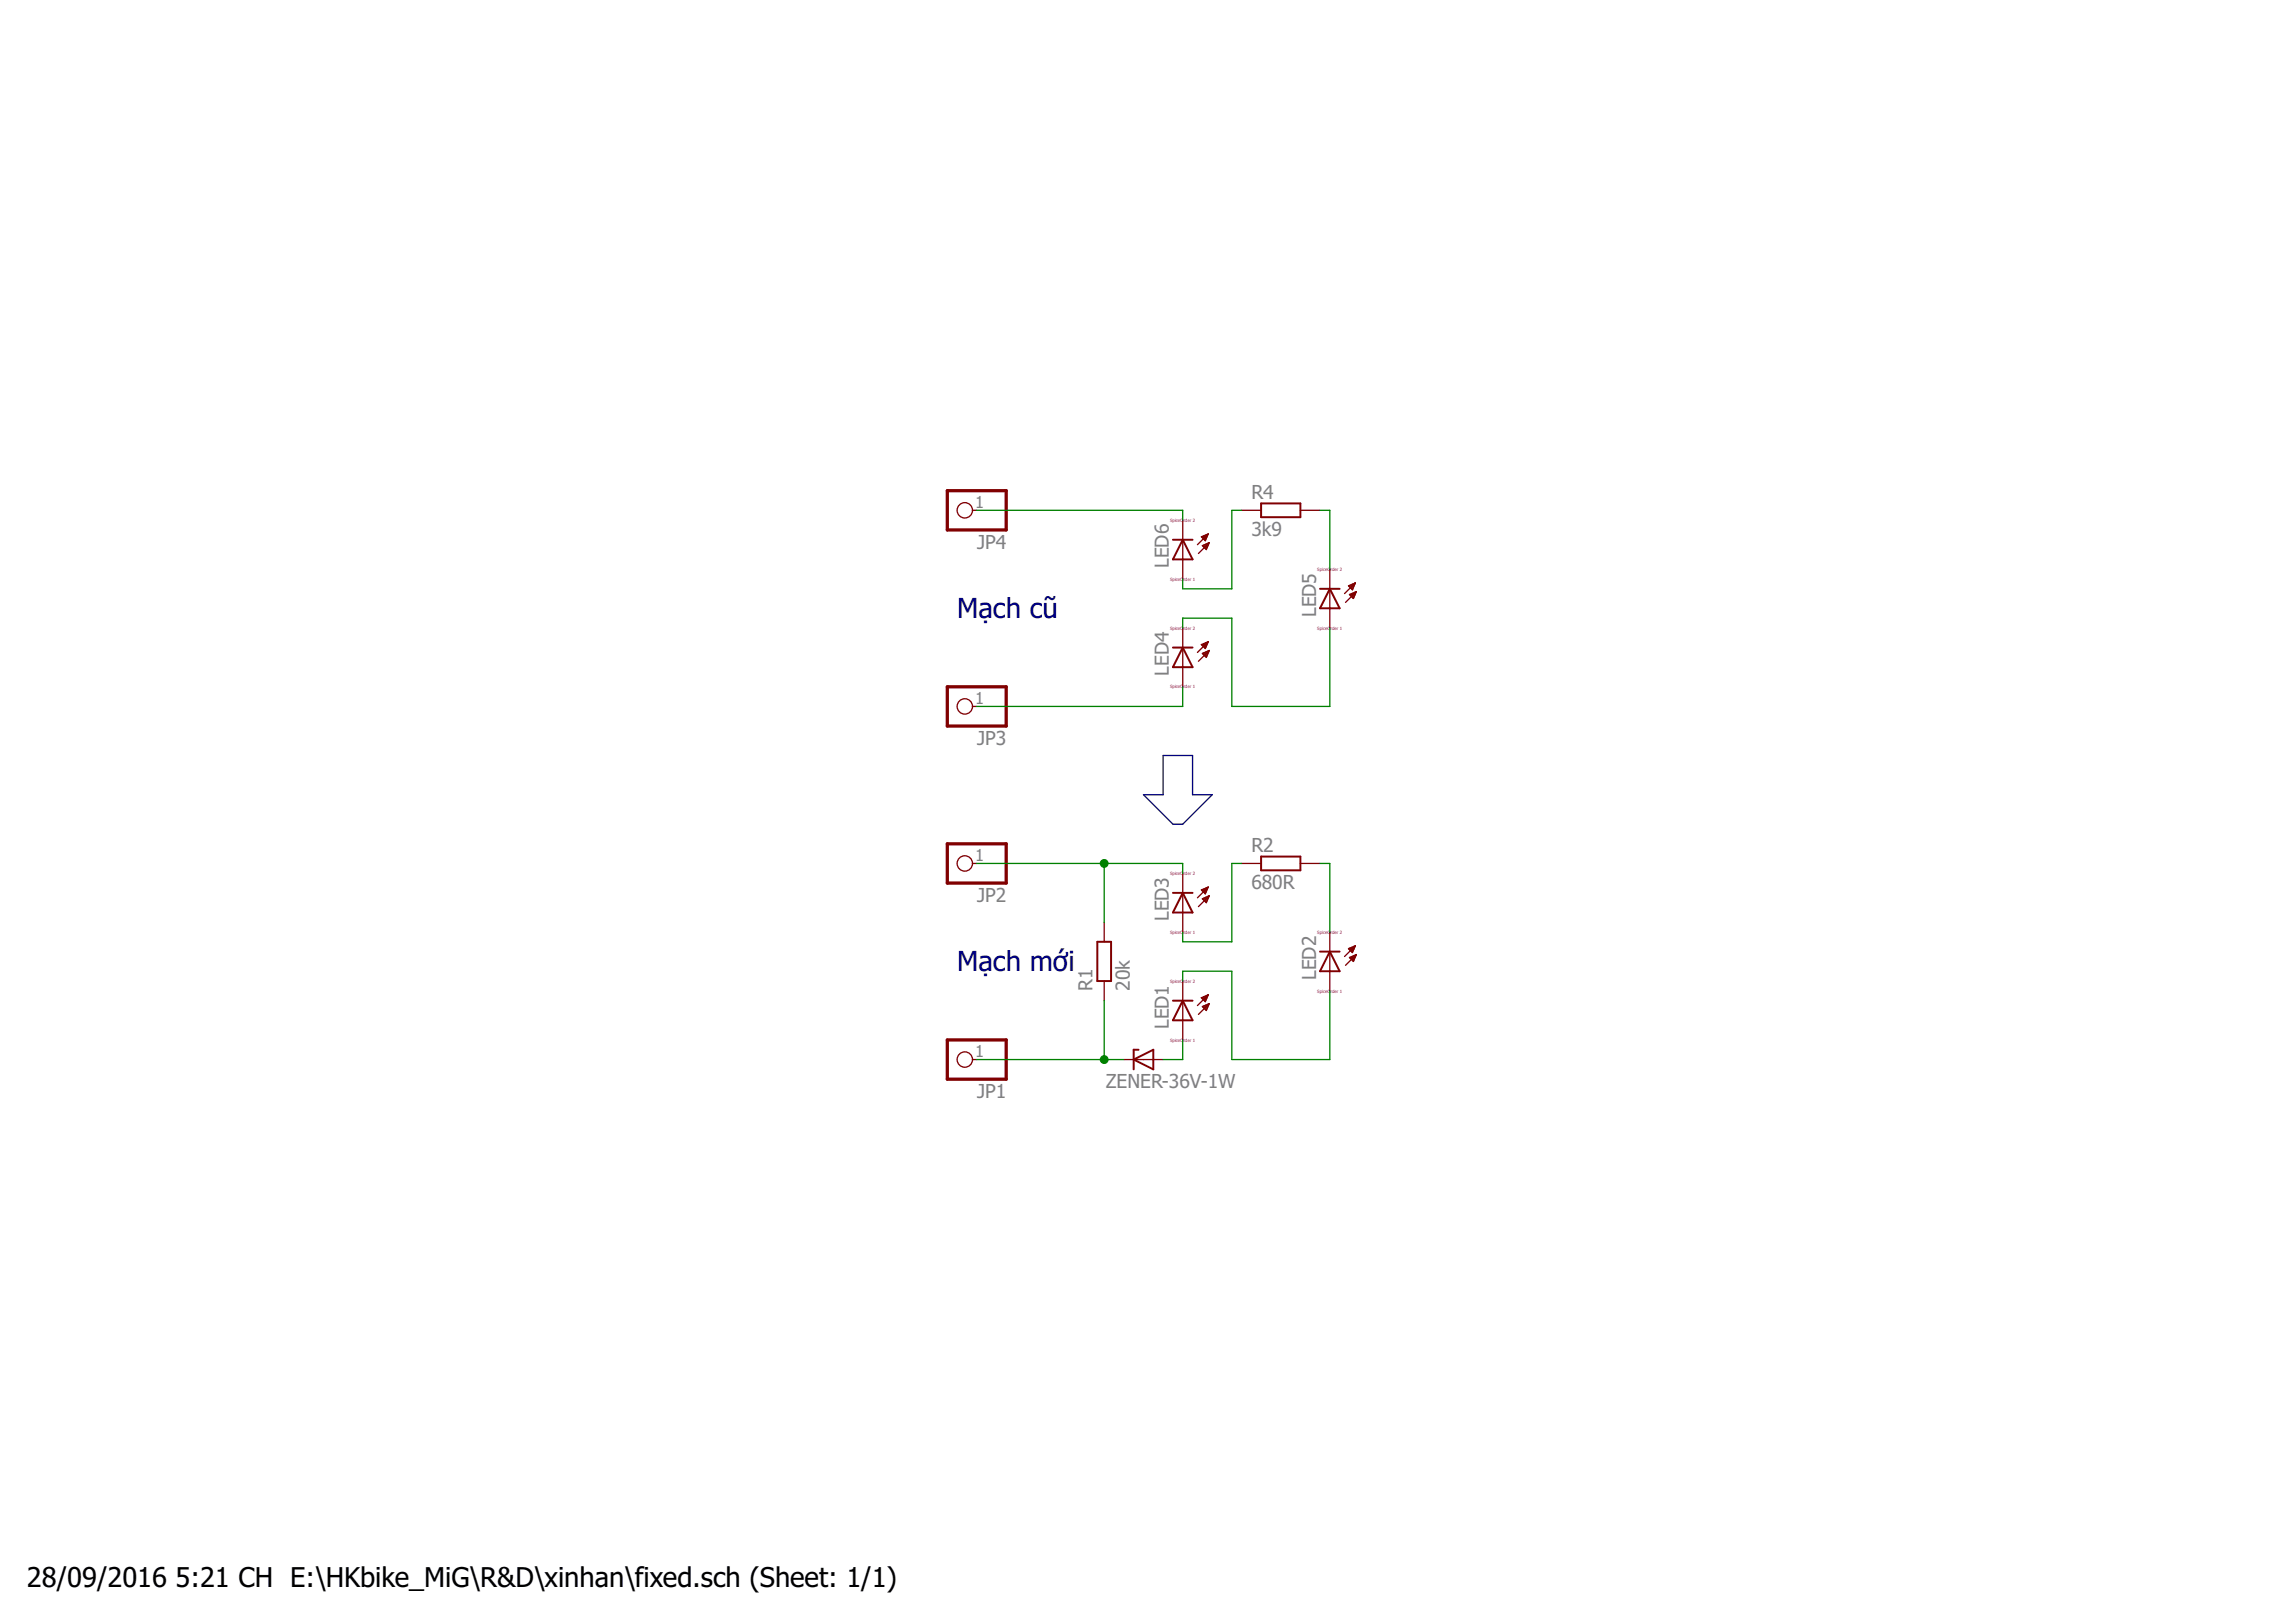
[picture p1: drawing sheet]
<svg xmlns="http://www.w3.org/2000/svg" width="297mm" height="210mm" viewBox="0 0 297 210" stroke-linecap="round" stroke-linejoin="round" font-family="sans-serif">
<defs><g id="words">
<g font-size="3.6" fill="#000080">
<text x="123.8" y="80">Mạch cũ</text>
<text x="123.8" y="125.7">Mạch mới</text>
</g>
<g font-size="3.5">
<text x="3.5" y="205.4">28/09/2016</text>
<text x="22.7" y="205.4">5:21 CH E:\HKbike_MiG\R&amp;D\xinhan\fixed.sch (Sheet: 1/1)</text>
</g>
<g font-size="2.5" fill="#808080">
<text x="161.9" y="64.5">R4</text>
<text x="126.4" y="71">JP4</text>
<text x="161.9" y="69.3">3k9</text>
<text x="151.2" y="73.5" transform="rotate(-90 151.2 73.5)">LED6</text>
<text x="170.3" y="79.9" transform="rotate(-90 170.3 79.9)">LED5</text>
<text x="151.2" y="87.5" transform="rotate(-90 151.2 87.5)">LED4</text>
<text x="126.4" y="96.4">JP3</text>
<text x="161.9" y="110.2">R2</text>
<text x="126.4" y="116.7">JP2</text>
<text x="151.2" y="119.2" transform="rotate(-90 151.2 119.2)">LED3</text>
<text x="161.9" y="115">680R</text>
<text x="141.4" y="128.2" transform="rotate(-90 141.4 128.2)">R1</text>
<text x="146.2" y="128.2" transform="rotate(-90 146.2 128.2)">20k</text>
<text x="170.3" y="126.8" transform="rotate(-90 170.3 126.8)">LED2</text>
<text x="151.2" y="133.2" transform="rotate(-90 151.2 133.2)">LED1</text>
<text x="126.4" y="142.1">JP1</text>
<text x="143.1" y="140.8">ZENER-36V-1W</text>
</g>
<g font-size="2.1" fill="#808080">
<text x="126.2" y="65.7">1</text>
<text x="126.2" y="91.1">1</text>
<text x="126.2" y="111.4">1</text>
<text x="126.2" y="136.8">1</text>
</g>
<g font-size=".6" fill="#800080">
<text x="151.4" y="67.5">SpiceO</text>
<text x="153.1" y="67.5">rder 2</text>
<text x="151.4" y="75.1">SpiceOrder 1</text>
<text x="170.4" y="73.9">SpiceO</text>
<text x="172.1" y="73.9">rder 2</text>
<text x="151.4" y="81.5">SpiceO</text>
<text x="153.1" y="81.5">rder 2</text>
<text x="170.4" y="81.5">SpiceO</text>
<text x="172.1" y="81.5">rder 1</text>
<text x="151.4" y="89.1">SpiceO</text>
<text x="153.1" y="89.1">rder 1</text>
<text x="151.4" y="113.2">SpiceO</text>
<text x="153.1" y="113.2">rder 2</text>
<text x="151.4" y="120.8">SpiceOrder 1</text>
<text x="170.4" y="120.8">SpiceO</text>
<text x="172.1" y="120.8">rder 2</text>
<text x="151.4" y="127.2">SpiceO</text>
<text x="153.1" y="127.2">rder 2</text>
<text x="170.4" y="128.4">SpiceO</text>
<text x="172.1" y="128.4">rder 1</text>
<text x="151.4" y="134.8">SpiceO</text>
<text x="153.1" y="134.8">rder 1</text>
</g>
</g></defs>
<g fill="none" stroke="#800000" stroke-width=".25">
<path d="M151.7 69.8h2.6M153 69.8l1.3 2.6h-2.6zM163.2 65.2h5v1.7h-5zM170.8 76.2h2.5M172 76.2l1.3 2.5h-2.5zM151.7 83.8h2.6M153 83.8l1.3 2.5h-2.6zM151.7 115.5h2.6M153 115.5l1.3 2.6h-2.6zM163.2 110.8h5v1.8h-5zM142 121.9h1.7v5.1h-1.7zM146.7 137.1l2.5-1.3v2.6z"/>
<path d="M147.3 135.8h-.6v2.6M151.7 129.5h2.6M153 129.5l1.3 2.5h-2.6zM170.8 123.1h2.5M172 123.1l1.3 2.6h-2.5z"/>
</g>
<g fill="none" stroke="#800000" stroke-width=".17">
<path d="M125.8 66h.6M153 67.3v7.6M155.4 69.5l.9-.4-.4 .9zM155.5 69.4h.6M155.5 69.6h.6M155.6 70.6l.8-.4-.3 .9zM155.6 70.7h.7M155.6 69.7h.5M155.7 70.8h.5M155.7 70.5h.6M155.7 69.3h.5M155.8 69.8h.2"/>
<path d="M155.8 70.9h.3M155.9 69.9h.1M156 71h.1M156 70.4h.4M156 69.2h.3M156.3 70.3h.1M156.3 69.1l-1.4 1.4M156.4 70.2l-1.4 1.4M160.6 66h2.6M168.2 66h2.6M172 73.7v7.6M174.5 75.8l.8-.4-.3 .9z"/>
<path d="M174.5 75.8h.7M174.6 76.9l.9-.3-.4 .8zM174.6 75.9h.5M174.7 77h.6M174.7 76.9h.6M174.7 75.7h.5M174.7 76.1h.4M174.8 77.2h.4M174.8 76.2h.2M174.9 77.3h.3M174.9 76.8h.5M175 76.3h.1"/>
<path d="M175 75.6h.3M175 77.4h.1M175.2 76.7h.2M175.3 75.5h.1M175.3 75.4l-1.4 1.4M175.5 76.6l-1.4 1.4M125.8 91.4h.6M153 81.3v7.6M155.4 83.4h.7M155.5 83.5h.6M155.6 84.6l.8-.4-.3 .9zM155.6 84.6h.7"/>
<path d="M155.7 83.7h.3M155.7 84.5h.6M155.7 83.3h.5M155.7 84.8h.5M155.8 83.8h.2M155.9 84.9h.2M155.9 83.9h.1M156 84.4h.4M156 85h.1M156 83.2h.3M156.3 84.3h.1M156.3 83.1h.1"/>
<path d="M156.3 83l-1.4 1.4M156.3 83l-.4 .9-.5-.5M156.3 83l-.9 .4M156.4 84.2l-1.4 1.4M125.8 111.7h.6M142.9 119.4v2.5M153 113v7.6M155.4 115.2l.9-.4-.4 .9zM155.5 115.1h.6M155.5 115.3h.6M155.6 116.3l.8-.4-.3 .9zM155.6 116.3h.7"/>
<path d="M155.6 115.4h.5M155.7 116.5h.5M155.7 116.2h.6M155.8 115.5h.2M155.8 115h.4M155.8 116.6h.3M155.9 115.6h.1M156 116.7h.1M156 116.1h.4M156 114.9h.3M156.3 116h.1M156.3 114.8l-1.4 1.4"/>
<path d="M156.4 115.9l-1.4 1.4M160.6 111.7h2.6M168.2 111.7h2.6M125.8 137.1h.6M142.9 127v2.5M145.4 137.1h5.1M153 127v7.6M155.4 129.1h.7M155.5 129.2h.6M155.6 130.3l.8-.4-.3 .9zM155.6 130.3h.7M155.7 129.4h.3"/>
<path d="M155.7 130.2h.6M155.7 129h.5M155.7 130.5h.5M155.8 129.5h.2M155.9 130.6h.2M155.9 129.6h.1M156 130.7h.1M156 130.1h.4M156 128.9h.3M156.3 130h.1M156.3 128.8h.1M156.3 128.7l-1.4 1.4"/>
<path d="M156.3 128.7l-.4 .9-.5-.5M156.3 128.7l-.9 .4M156.4 129.9l-1.4 1.4M172 120.6v7.6M174.5 122.8l.8-.4-.3 .9zM174.5 122.9h.7M174.6 122.7h.6M174.6 123.9h.7M174.6 123h.5M174.7 124.1h.5M174.8 123.1h.2M174.8 123.8h.5"/>
<path d="M174.8 124.2h.4M174.8 122.6h.5M174.9 123.2h.1M175 124.3h.2M175.1 124.4h.1M175.1 123.7h.3M175.1 122.5h.2M175.3 122.4l-1.4 1.4M175.4 123.6h.1M175.5 123.5l-1.4 1.4M175.5 123.5l-.4 .9M175.5 123.5l-.9 .4 .5 .5"/>
<circle cx="124.8" cy="66" r=".99"/>
<circle cx="124.8" cy="91.4" r=".99"/>
<circle cx="124.8" cy="111.7" r=".99"/>
<circle cx="124.8" cy="137.1" r=".99"/>
</g>
<path d="M122.6 63.5h7.6v5.1h-7.6zM122.6 88.9h7.6v5.1h-7.6zM122.6 109.2h7.6v5.1h-7.6zM122.6 134.6h7.6v5.1h-7.6z" fill="none" stroke="#800000" stroke-width=".42"/>
<path d="M150.5 97.8h3.8v5h2.5l-3.8 3.9h-1.3l-3.8-3.9h2.6z" fill="none" stroke="#000080" stroke-width=".17"/>
<g fill="none" stroke="#008000" stroke-width=".17">
<path d="M126.4 66h26.6v1.3M160.6 66h-1.2v10.2h-6.4v-1.3M170.8 66h1.2v7.7M153 81.3v-1.3h6.4v11.4h12.6v-10.1M153 88.9v2.5h-26.6M126.4 111.7h26.6v1.3M142.9 111.7v7.7M160.6 111.7h-1.2v10.2h-6.4v-1.3M170.8 111.7h1.2v8.9M126.4 137.1h19M142.9 129.5v7.6M153 134.6v2.5h-2.5"/>
<path d="M153 127v-1.3h6.4v11.4h12.6v-8.9"/>
</g>
<g fill="#008000" stroke="#008000" stroke-width=".13">
<circle cx="142.9" cy="111.7" r=".51"/>
<circle cx="142.9" cy="137.1" r=".51"/>
</g>
<use href="#words"/>
</svg>
